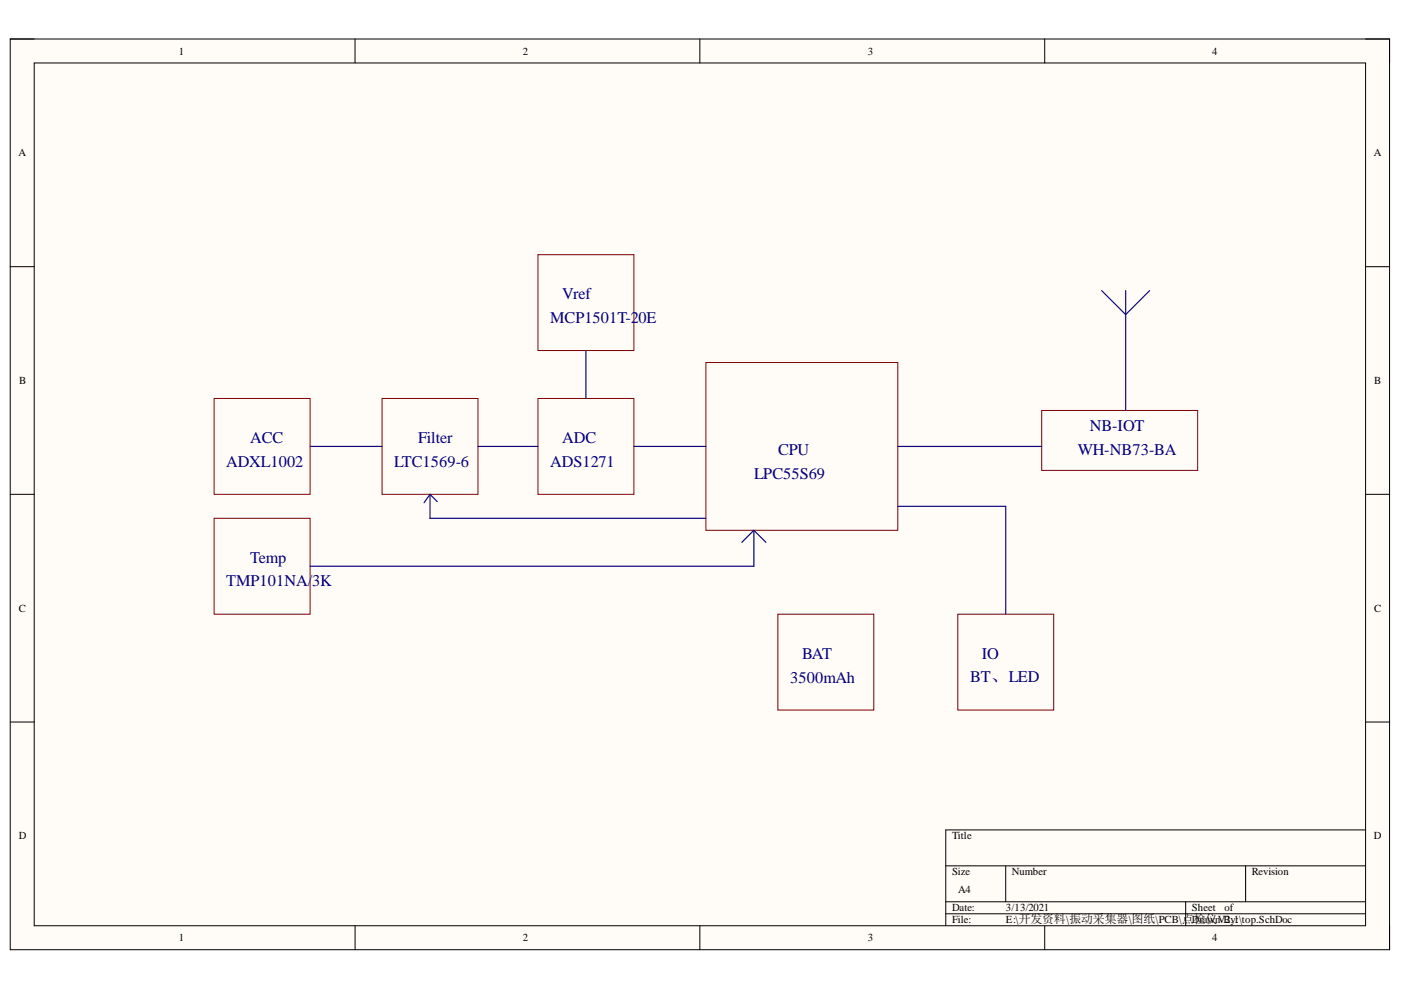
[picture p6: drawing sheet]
<svg xmlns="http://www.w3.org/2000/svg" width="297mm" height="210mm" viewBox="0 0 297 210" stroke-linecap="round" stroke-linejoin="round" font-family="sans-serif">
<defs><g id="words">
<g font-size="3.5" fill="#000080">
<text x="119.2" y="63.4">Vref</text>
<text x="116.7" y="68.5">MCP1501T-20E</text>
<text x="53" y="93.9">ACC</text>
<text x="88.7" y="93.9">Filter</text>
<text x="119.2" y="93.9">ADC</text>
<text x="231" y="91.4">NB-IOT</text>
<text x="48" y="99">ADXL1002</text>
<text x="83.6" y="99">LTC1569-6</text>
<text x="116.7" y="99">ADS1271</text>
<text x="159.9" y="101.5">LPC55S69</text>
<text x="165" y="96.4">CPU</text>
<text x="228.5" y="96.4">WH-NB73-BA</text>
<text x="53" y="119.3">Temp</text>
<text x="48" y="124.3">TMP101NA/3K</text>
<text x="170" y="139.6">BAT</text>
<text x="208.2" y="139.6">IO</text>
<text x="167.5" y="144.7">3500mAh</text>
<text x="205.7" y="144.5">BT、LED</text>
</g>
<g font-size="2.3">
<text x="37.9" y="11.6">1</text>
<text x="110.8" y="11.6">2</text>
<text x="184" y="11.6">3</text>
<text x="257" y="11.6">4</text>
<text x="3.9" y="33.1">A</text>
<text x="291.3" y="33.1">A</text>
<text x="4.1" y="81.4">B</text>
<text x="291.4" y="81.4">B</text>
<text x="4" y="129.7">C</text>
<text x="291.4" y="129.7">C</text>
<text x="4" y="177.9">D</text>
<text x="201.9" y="177.9">Title</text>
<text x="291.3" y="177.9">D</text>
<text x="201.9" y="185.6">Size</text>
<text x="214.5" y="185.6">Number</text>
<text x="265.4" y="185.6">Revision</text>
<text x="203.1" y="189.4">A4</text>
<text x="201.9" y="193.2">Date:</text>
<text x="201.9" y="195.8">File:</text>
<text x="213.3" y="193.2">3/13/2021</text>
<text x="213.3" y="195.8">E:\开发资料\振动采集器\图纸\PCB\点检仪VBy:</text>
<text x="252.7" y="193.2">Sheet</text>
<text x="252.7" y="195.8">Drawn 2.1\top.SchDoc</text>
<text x="259.6" y="193.2">of</text>
<text x="37.9" y="199.6">1</text>
<text x="110.8" y="199.6">2</text>
<text x="184" y="199.6">3</text>
<text x="257" y="199.6">4</text>
</g>
</g></defs>
<path d="M2.2 8.3h292.4v193.1h-292.4z" fill-rule="evenodd" fill="#fffcf8"/>
<path d="M2.2 8.3h292.4v193.1h-292.4z" fill="none" stroke="#000" stroke-width=".21"/>
<path d="M7.3 13.4h282.2v182.9h-282.2z" fill-rule="evenodd" fill="#fffcf8"/>
<g fill="none" stroke="#000" stroke-width=".21">
<path d="M2.2 8.3h5.1M7.3 13.4h282.2v182.9h-282.2zM75.3 8.3v5M148.4 8.3v5M221.5 8.3v5.1M289.5 8.3h5.1v5.1M2.2 56.5h5.1M289.5 56.5h5.1M2.2 104.8h5.1M289.5 104.8h5.1M2.2 153.1h5.1M289.5 153.1h5.1"/>
<path d="M289.5 176h-89v20.3M75.3 196.3v5.1M148.4 196.3v5.1M200.5 183.6h89M200.5 191.2h89M200.5 193.7h89M213.2 183.6v7.6M221.5 196.3v5.1M251.4 191.2v5.1M264.1 183.6v7.6M294.6 196.3v5.1"/>
</g>
<path d="M114.1 54h20.3v20.3h-20.3zM149.7 76.9h40.6v35.5h-40.6zM45.4 84.5h20.3v20.3h-20.3zM81 84.5h20.3v20.3h-20.3zM114.1 84.5h20.3v20.3h-20.3zM220.9 87h33v12.7h-33zM45.4 109.9h20.3v20.3h-20.3zM164.9 130.2h20.4v20.4h-20.4zM203.1 130.2h20.3v20.4h-20.3z" fill="none" stroke="#800000" stroke-width=".21"/>
<g fill="none" stroke="#11037f" stroke-width=".25">
<path d="M124.2 74.3v10.2M233.6 61.6l5.1 5.1 5.1-5.1M238.7 61.6v25.4M65.7 94.7h15.3M101.3 94.7h12.8M134.4 94.7h15.3M190.3 94.7h30.6M91.2 104.8v5.1h58.5M91.2 104.8l-1.3 1.8M91.2 104.8l1.5 1.5M159.8 112.4v7.7h-94.1M159.8 112.4l-2.5 2.6"/>
<path d="M159.8 112.4l2.6 2.6M190.3 107.4h22.9v22.8"/>
</g>
<use href="#words"/>
</svg>
